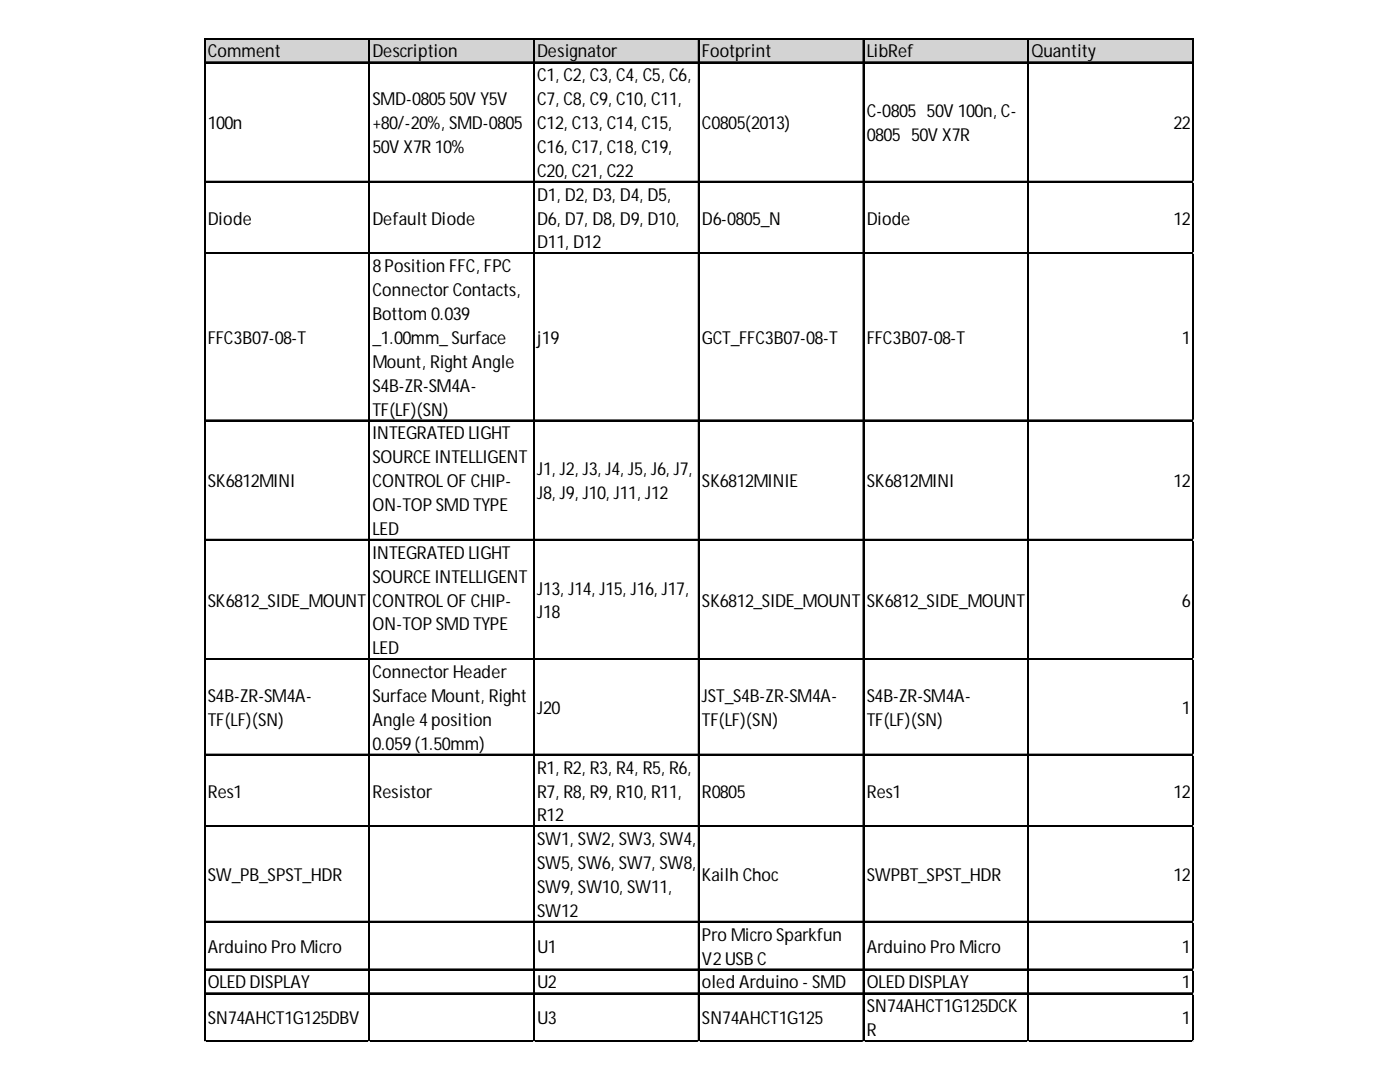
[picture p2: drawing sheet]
<svg xmlns="http://www.w3.org/2000/svg" width="279mm" height="216mm" viewBox="0 0 279 216" stroke-linecap="round" stroke-linejoin="round" font-family="sans-serif">
<defs><g id="words">
<g font-size="3.6">
<text x="41.5" y="11.5">Comment</text>
<text x="74.3" y="11.5">Description</text>
<text x="107.2" y="11.5">Designator</text>
<text x="140.1" y="11.5">Footprint</text>
<text x="173" y="11.5">LibRef</text>
<text x="205.8" y="11.5">Quantity</text>
<text x="107.2" y="16.2">C1, C2, C3, C4, C5, C6,</text>
<text x="74.3" y="21">SMD-080550V Y5V</text>
<text x="107.2" y="21">C7, C8, C9, C10, C11,</text>
<text x="173" y="23.4">C-0805</text>
<text x="184.9" y="23.4">50V 100n, C-</text>
<text x="41.5" y="25.8">100n</text>
<text x="74.3" y="25.8">+80/-20%, SMD-0805</text>
<text x="107.2" y="25.8">C12, C13, C14, C15,</text>
<text x="140.1" y="25.8">C0805(2013)</text>
<text x="173" y="28.1">0805</text>
<text x="181.8" y="28.1">50V X7R</text>
<text x="234.2" y="25.8">22</text>
<text x="74.3" y="30.5">50V X7R 10%</text>
<text x="107.2" y="30.5">C16, C17, C18, C19,</text>
<text x="107.2" y="35.3">C20, C21, C22</text>
<text x="107.2" y="40.1">D1, D2, D3, D4, D5,</text>
<text x="41.5" y="44.8">Diode</text>
<text x="74.3" y="44.8">Default Diode</text>
<text x="107.2" y="44.8">D6, D7, D8, D9, D10,</text>
<text x="140.1" y="44.8">D6-0805_N</text>
<text x="173" y="44.8">Diode</text>
<text x="234.2" y="44.8">12</text>
<text x="107.2" y="49.6">D11, D12</text>
<text x="74.3" y="54.3">8Position FFC, FPC</text>
<text x="74.3" y="59.1">Connector Contacts,</text>
<text x="74.3" y="63.9">Bottom 0.039</text>
<text x="41.5" y="68.6">FFC3B07-08-T</text>
<text x="74.3" y="68.6">_1.00mm_ Surface</text>
<text x="107.2" y="68.6">j19</text>
<text x="140.1" y="68.6">GCT_FFC3B07-08-T</text>
<text x="173" y="68.6">FFC3B07-08-T</text>
<text x="235.9" y="68.6">1</text>
<text x="74.3" y="73.4">Mount, Right Angle</text>
<text x="74.3" y="78.2">S4B-ZR-SM4A-</text>
<text x="74.3" y="82.9">TF(LF)(SN)</text>
<text x="74.3" y="87.7">INTEGRATED LIGHT</text>
<text x="74.3" y="92.4">SOURCE INTELLIGENT</text>
<text x="107.2" y="94.8">J1, J2, J3, J4, J5, J6, J7,</text>
<text x="41.5" y="97.2">SK6812MINI</text>
<text x="74.3" y="97.2">CONTROL OF CHIP-</text>
<text x="74.3" y="102">ON-TOP SMD TYPE</text>
<text x="107.2" y="99.6">J8, J9, J10, J11, J12</text>
<text x="140.1" y="97.2">SK6812MINIE</text>
<text x="173" y="97.2">SK6812MINI</text>
<text x="234.2" y="97.2">12</text>
<text x="74.3" y="106.7">LED</text>
<text x="74.3" y="111.5">INTEGRATED LIGHT</text>
<text x="74.3" y="116.3">SOURCE INTELLIGENT</text>
<text x="107.2" y="118.6">J13, J14, J15, J16, J17,</text>
<text x="41.5" y="121">SK6812_SIDE_MOUNT</text>
<text x="74.3" y="121">CONTROL OF CHIP-</text>
<text x="74.3" y="125.8">ON-TOP SMD TYPE</text>
<text x="107.2" y="123.4">J18</text>
<text x="140.1" y="121">SK6812_SIDE_MOUNT</text>
<text x="173" y="121">SK6812_SIDE_MOUNT</text>
<text x="235.9" y="121">6</text>
<text x="74.3" y="130.6">LED</text>
<text x="74.3" y="135.3">Connector Header</text>
<text x="41.5" y="140.1">S4B-ZR-SM4A-</text>
<text x="74.3" y="140.1">Surface Mount, Right</text>
<text x="107.2" y="142.5">J20</text>
<text x="140.1" y="140.1">JST_S4B-ZR-SM4A-</text>
<text x="173" y="140.1">S4B-ZR-SM4A-</text>
<text x="235.9" y="142.5">1</text>
<text x="41.5" y="144.8">TF(LF)(SN)</text>
<text x="74.3" y="144.8">Angle 4position</text>
<text x="74.3" y="149.6">0.059(1.50mm)</text>
<text x="140.1" y="144.8">TF(LF)(SN)</text>
<text x="173" y="144.8">TF(LF)(SN)</text>
<text x="107.2" y="154.4">R1, R2, R3, R4, R5, R6,</text>
<text x="41.5" y="159.1">Res1</text>
<text x="74.3" y="159.1">Resistor</text>
<text x="107.2" y="159.1">R7, R8, R9, R10, R11,</text>
<text x="140.1" y="159.1">R0805</text>
<text x="173" y="159.1">Res1</text>
<text x="234.2" y="159.1">12</text>
<text x="107.2" y="163.9">R12</text>
<text x="107.2" y="168.7">SW1, SW2, SW3, SW4,</text>
<text x="107.2" y="173.4">SW5, SW6, SW7, SW8,</text>
<text x="41.5" y="175.8">SW_PB_SPST_HDR</text>
<text x="107.2" y="178.2">SW9, SW10, SW11,</text>
<text x="140.1" y="175.8">Kailh Choc</text>
<text x="173" y="175.8">SWPBT_SPST_HDR</text>
<text x="234.2" y="175.8">12</text>
<text x="107.2" y="182.9">SW12</text>
<text x="41.5" y="190.1">Arduino Pro Micro</text>
<text x="107.2" y="190.1">U1</text>
<text x="140.1" y="187.7">Pro Micro Sparkfun</text>
<text x="173" y="190.1">Arduino Pro Micro</text>
<text x="235.9" y="190.1">1</text>
<text x="41.5" y="197.2">OLED DISPLAY</text>
<text x="107.2" y="197.2">U2</text>
<text x="140.1" y="192.5">V2USB C</text>
<text x="140.1" y="197.2">oled Arduino - SMD</text>
<text x="173" y="197.2">OLED DISPLAY</text>
<text x="235.9" y="197.2">1</text>
<text x="173" y="202">SN74AHCT1G125DCK</text>
<text x="41.5" y="204.4">SN74AHCT1G125DBV</text>
<text x="107.2" y="204.4">U3</text>
<text x="140.1" y="204.4">SN74AHCT1G125</text>
<text x="173" y="206.8">R</text>
<text x="235.9" y="204.4">1</text>
</g>
</g></defs>
<path d="M40.9 7.8h197.4v4.8h-197.4z" fill="#d3d3d3"/>
<g fill="none" stroke="#000" stroke-width=".24">
<path d="M40.7 7.6v200.3M40.9 7.6v200.3M41 7.6h197.2M41 7.7h197.2M41 12.4h197.2M41 12.5h197.2M73.6 7.8v200.1M73.7 7.8v200.1M106.5 7.8v200.1M106.6 7.8v200.1M139.4 7.8v200.1M139.5 7.8v200.1"/>
<path d="M172.3 7.8v200.1M172.4 7.8v200.1M205.1 7.8v200.1M205.2 7.8v200.1M238 7.8v200.1M238.1 7.8v200.1M41 36.2h197.2M41 36.3h197.2M41 50.5h197.2M41 50.6h197.2M41 83.8h197.2M41 83.9h197.2"/>
<path d="M41 107.6h197.2M41 107.7h197.2M41 131.4h197.2M41 131.6h197.2M41 150.5h197.2M41 150.6h197.2M41 164.8h197.2M41 164.9h197.2M41 183.8h197.2M41 184h197.2M41 193.4h197.2M41 193.5h197.2"/>
<path d="M41 198.1h197.2M41 198.2h197.2M41 207.7h197.2M41 207.8h197.2"/>
</g>
<path d="M40.7 207.9h.1" fill="none" stroke="#d4d4d4" stroke-width=".24"/>
<path d="M40.7 207.9h.3z" fill="#d4d4d4"/>
<path d="M73.6 207.9h.1" fill="none" stroke="#d4d4d4" stroke-width=".24"/>
<path d="M73.6 207.9h.3z" fill="#d4d4d4"/>
<path d="M106.5 207.9h.1" fill="none" stroke="#d4d4d4" stroke-width=".24"/>
<path d="M106.5 207.9h.2z" fill="#d4d4d4"/>
<path d="M139.4 207.9h.1" fill="none" stroke="#d4d4d4" stroke-width=".24"/>
<path d="M139.4 207.9h.2z" fill="#d4d4d4"/>
<path d="M172.3 207.9h.1" fill="none" stroke="#d4d4d4" stroke-width=".24"/>
<path d="M172.3 207.9h.2z" fill="#d4d4d4"/>
<path d="M205.1 207.9h.1" fill="none" stroke="#d4d4d4" stroke-width=".24"/>
<path d="M205.1 207.9h.3z" fill="#d4d4d4"/>
<path d="M238 207.9h.1" fill="none" stroke="#d4d4d4" stroke-width=".24"/>
<path d="M238 207.9h.2z" fill="#d4d4d4"/>
<path d="M238.2 36.2h.1" fill="none" stroke="#d4d4d4" stroke-width=".24"/>
<path d="M238.2 36.2l.1 .2z" fill="#d4d4d4"/>
<path d="M238.2 50.5h.1" fill="none" stroke="#d4d4d4" stroke-width=".24"/>
<path d="M238.2 50.5l.1 .2z" fill="#d4d4d4"/>
<path d="M238.2 83.8h.1" fill="none" stroke="#d4d4d4" stroke-width=".24"/>
<path d="M238.2 83.8l.1 .2z" fill="#d4d4d4"/>
<path d="M238.2 107.6h.1" fill="none" stroke="#d4d4d4" stroke-width=".24"/>
<path d="M238.2 107.6l.1 .3z" fill="#d4d4d4"/>
<path d="M238.2 131.4h.1" fill="none" stroke="#d4d4d4" stroke-width=".24"/>
<path d="M238.2 131.4l.1 .3z" fill="#d4d4d4"/>
<path d="M238.2 150.5h.1" fill="none" stroke="#d4d4d4" stroke-width=".24"/>
<path d="M238.2 150.5l.1 .2z" fill="#d4d4d4"/>
<path d="M238.2 164.8h.1" fill="none" stroke="#d4d4d4" stroke-width=".24"/>
<path d="M238.2 164.8l.1 .2z" fill="#d4d4d4"/>
<path d="M238.2 183.8h.1" fill="none" stroke="#d4d4d4" stroke-width=".24"/>
<path d="M238.2 183.8l.1 .3z" fill="#d4d4d4"/>
<path d="M238.2 193.4h.1" fill="none" stroke="#d4d4d4" stroke-width=".24"/>
<path d="M238.2 193.4l.1 .2z" fill="#d4d4d4"/>
<path d="M238.2 198.1h.1" fill="none" stroke="#d4d4d4" stroke-width=".24"/>
<path d="M238.2 198.1l.1 .3z" fill="#d4d4d4"/>
<path d="M238.2 207.7h.1" fill="none" stroke="#d4d4d4" stroke-width=".24"/>
<path d="M238.2 207.7l.1 .2z" fill="#d4d4d4"/>
<use href="#words"/>
</svg>
